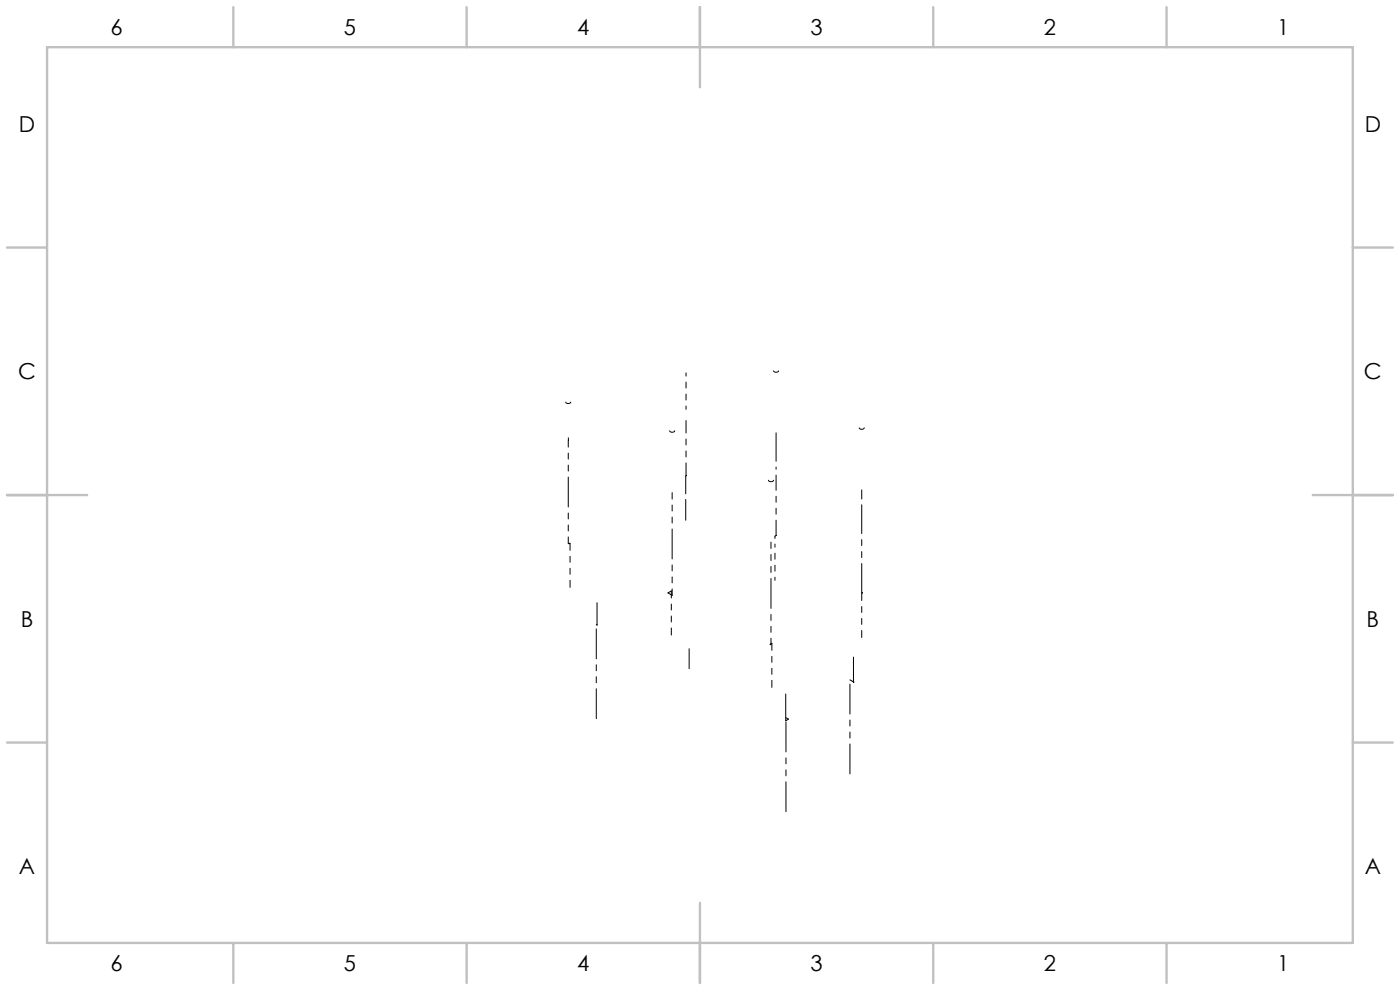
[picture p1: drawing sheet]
<svg xmlns="http://www.w3.org/2000/svg" width="297mm" height="210mm" viewBox="0 0 297 210" stroke-linecap="round" stroke-linejoin="round" font-family="sans-serif">
<defs><g id="words">
<g font-size="4.7">
<text x="23.5" y="7.4">6</text>
<text x="73" y="7.4">5</text>
<text x="122.5" y="7.4">4</text>
<text x="172" y="7.4">3</text>
<text x="221.5" y="7.4">2</text>
<text x="271" y="7.4">1</text>
<text x="4" y="27.9">D</text>
<text x="289.5" y="27.9">D</text>
<text x="3.9" y="80.4">C</text>
<text x="289.4" y="80.4">C</text>
<text x="4.4" y="132.9">B</text>
<text x="289.9" y="132.9">B</text>
<text x="4" y="185.4">A</text>
<text x="289.5" y="185.4">A</text>
<text x="23.5" y="205.9">6</text>
<text x="73" y="205.9">5</text>
<text x="122.5" y="205.9">4</text>
<text x="172" y="205.9">3</text>
<text x="221.5" y="205.9">2</text>
<text x="271" y="205.9">1</text>
</g>
</g></defs>
<g fill="none" stroke="#c0c0c0" stroke-width=".5">
<path d="M10 10h277v190h-277zM49.5 1.5v8.5M99 1.5v8.5M148.5 1.5v17M198 1.5v8.5M247.5 1.5v8.5M1.5 52.5h8.5M287 52.5h8.5M1.5 105h17M278.5 105h17M1.5 157.5h8.5M287 157.5h8.5"/>
<path d="M148.5 191.5v17M49.5 200v8.5M99 200v8.5M198 200v8.5M247.5 200v8.5"/>
</g>
<g fill="none" stroke="#000" stroke-width=".21" stroke-dasharray="6.3 1.3 1.3 1.3 1.3 1.3">
<path d="M164.1 78.7a.61 .61 0 0 0 1.1 0M120 85.3a.61 .61 0 0 0 1.1 0M120.6 92.9v.6M142.1 91.4a.61 .61 0 0 0 1 0M164.6 91.8v6M164.6 99.1v.4M182.3 90.8a.61 .61 0 0 0 1 0M120.6 115.3h.1M120.7 115.3l.2-.1M145.5 101v3.8M145.5 105.9v4.5M145.5 100.8l.1 .1"/>
<path d="M145.6 100.9l-.1 .1M163 101.9a.61 .61 0 0 0 1.1 0M164.4 113.7v.5M164.6 113.6h.1M164.7 113.6l-.3 .1M182.8 103.9v2M126.5 132.5l.2 .1M126.7 132.6v-4.8M126.7 132.6h.1M141.7 125.8l.7-.4M142.6 126.3l-.9-.5M163.4 136.7l.3-.3"/>
<path d="M163.6 136.8l-.2-.1M182.8 125.7l.2 .1M183 125.8l-.2 .1M146.2 141.8v-4.2M166.7 152.9v-5.7M166.7 152.2l.6 .3M167.3 152.5l-.6 .4M180.3 144.2l.8 .5M181.1 144.7v-5.3M181.1 144.7h.1"/>
</g>
<path d="M145.5 79.1v7.7M164.4 115.4v7.7" fill="none" stroke="#000" stroke-width=".21" stroke-dasharray="6.3 1.3 1.3 1.3 1.3 1.3" stroke-dashoffset="5.7"/>
<path d="M145.5 89.2v11.6" fill="none" stroke="#000" stroke-width=".21" stroke-dasharray="6.3 1.3 1.3 1.3 1.3 1.3" stroke-dashoffset="3.7"/>
<path d="M164.6 100.8v12.8" fill="none" stroke="#000" stroke-width=".21" stroke-dasharray="6.3 1.3 1.3 1.3 1.3 1.3" stroke-dashoffset="3.1"/>
<path d="M120.9 115.2v9.4M142.4 125.4v9.3M163.7 136.4v9.4M182.8 125.9v9.3" fill="none" stroke="#000" stroke-width=".21" stroke-dasharray="6.3 1.3 1.3 1.3 1.3 1.3" stroke-dashoffset="4.8"/>
<path d="M182.8 107.1v18.6" fill="none" stroke="#000" stroke-width=".21" stroke-dasharray="6.3 1.3 1.3 1.3 1.3 1.3" stroke-dashoffset=".2"/>
<path d="M120.6 93.5v21.8M142.6 104.5v21.8M163.6 115v21.8" fill="none" stroke="#000" stroke-width=".21" stroke-dasharray="6.3 1.3 1.3 1.3 1.3 1.3" stroke-dashoffset="5"/>
<path d="M126.5 153.3v-20.8M166.7 173.1v-20.9M180.3 165.1v-20.9" fill="none" stroke="#000" stroke-width=".21" stroke-dasharray="6.3 1.3 1.3 1.3 1.3 1.3" stroke-dashoffset="-.9"/>
<use href="#words"/>
</svg>
